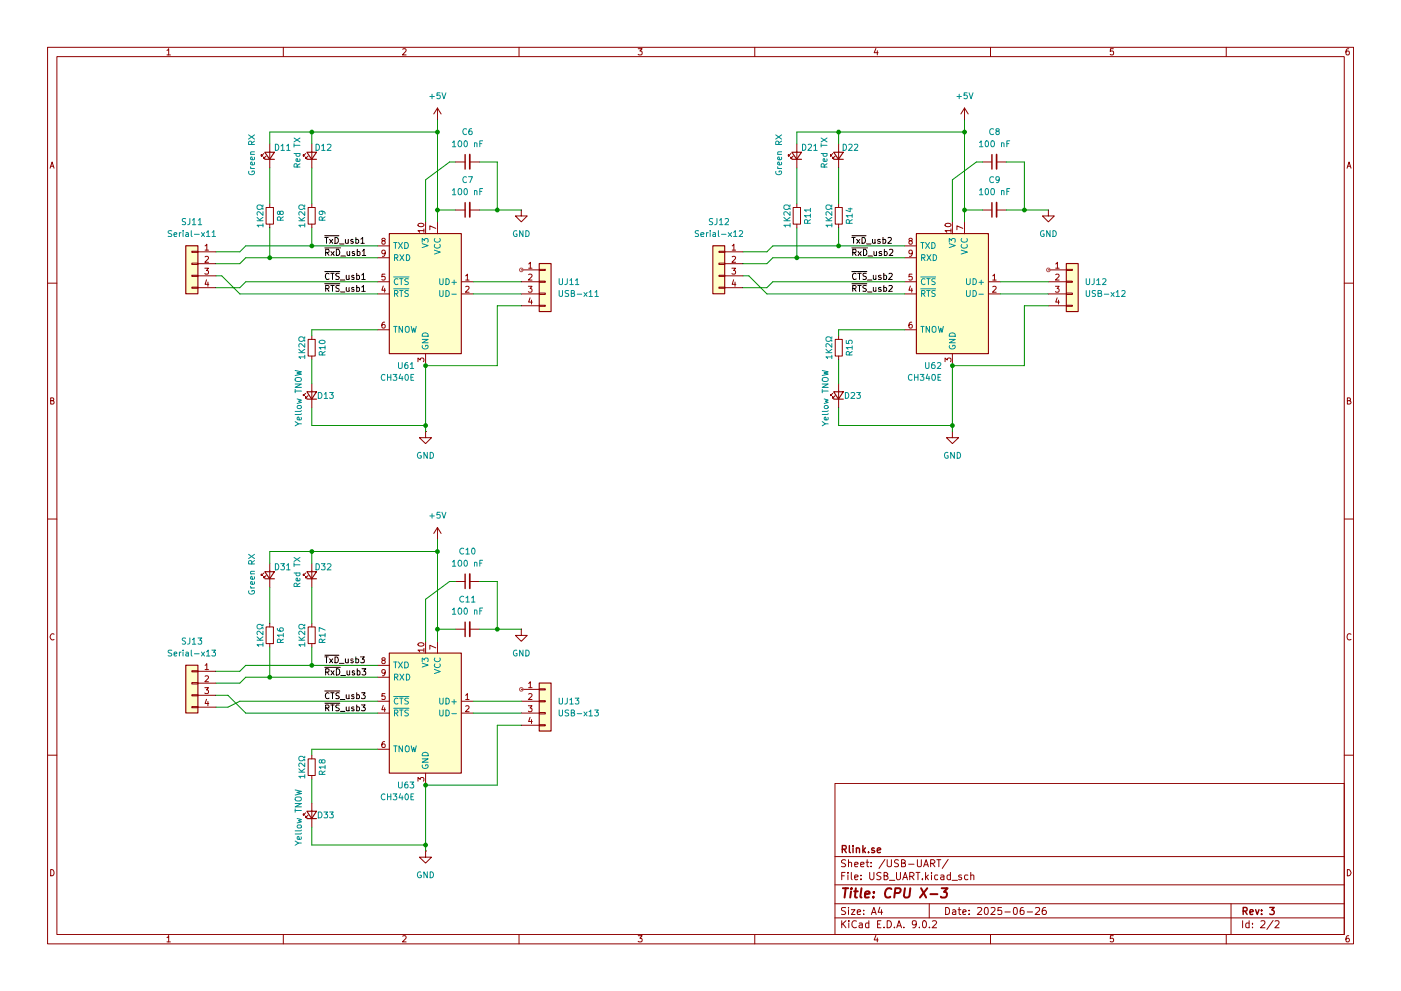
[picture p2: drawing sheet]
<svg xmlns="http://www.w3.org/2000/svg" width="420mm" height="297mm" viewBox="0 0 420 297" stroke-linecap="round" stroke-linejoin="round" font-family="sans-serif">
<g fill="none" stroke="#8f0000" stroke-width=".3">
<path d="M14.3 14.2h391.6v268.7h-391.6zM17.1 17h386v263.1h-386zM50.1 15.1l.5-.5v1.9M50.1 16.5h1M85 14.2v2.8M120.8 14.8l.7-.2 .3 .5-1.1 1.4h1.1M155.7 14.2v2.8M191.4 14.6h1.2l-.7 .7 .6 .2v.8l-.3 .2-.8-.2M226.4 14.2v2.8M262.7 14.5l-.5 1.3h1.2M263.1 15.2v1.3M297.1 14.2v2.8"/>
<path d="M333.9 14.6h-.9v.9l.8-.1 .1 .9-.3 .2-.6-.2M367.7 14.2v2.8M404.5 14.6l-.5 .1-.3 .3-.1 1.1 .4 .4 .6-.2-.1-.9-.5-.1-.4 .3M15 50.4l.6-1.8 .6 1.8M15.2 49.8h.8M404 50.4l.6-1.8 .6 1.8M404.2 49.8h.8M14.3 84.9h2.8M403.1 84.9h2.8M15.2 120.1l.8-.1v-.6l-.8-.1v1.8h.7l.3-.6-.4-.4M404.1 120.1l.7-.1 .1-.6-.8-.1v1.8h.6l.5-.6-.5-.4M14.3 155.6h2.8"/>
<path d="M403.1 155.6h2.8M16.2 190.1l-.3-.2a.96 .96 0 0 0-.9 .9 .96 .96 0 0 0 .7 1l.5-.2M405.2 190.1l-.2-.1a.85 .85 0 0 0-1 1 .85 .85 0 0 0 1.2 .6M14.3 226.4h2.8M250.4 234.8h152.7v45.3h-152.7zM403.1 226.4h2.8M250.4 256.8h152.7M253.6 257.9l-.8-.2-.5 .4 .1 .4a1.18 1.18 0 0 1 1.2 1 .93 .93 0 0 1-1.3 .2M254.5 258.6l.8-.1 .1 1.3M254.5 257.7v2.1M256.3 259.1l1-.1-.1-.5-.6-.1-.3 .3 .1 1h.8M258.1 259.1l1-.1-.1-.5-.6-.1-.3 .3 .1 1h.8"/>
<path d="M259.7 258.4h.9M260.1 257.7v1.8l.5 .3M261.2 259.6v.2M261.2 258.5v.2M265.4 257.6l-1.8 2.7M266.1 257.7v1.8a.73 .73 0 0 0 1.2 0v-1.8M269.5 257.9l-.9-.2-.3 .4 .1 .4a.99 .99 0 0 1 1 1.1l-1.1 .1M270.4 258.7l1-.2v-.6l-.3-.2h-.7v2.1h.7l.4-.2 .1-.5-.2-.3-.3-.1M272.5 259h1.6M275.1 257.7v1.8l.4 .3 .6-.1 .2-.2v-1.8M277 259.8l.7-2.1 .7 2.1M277.2 259.2h1.1"/>
<path d="M279.1 258.8l1-.1 .3-.6-.4-.4h-.9v2.1M279.6 258.8l.8 1M281 257.7h1.2M281.6 257.7v2.1M284.4 257.6l-1.8 2.7M15.2 260.6a.94 .94 0 0 1 1 1 .94 .94 0 0 1-1 .9zM250.4 275.1h152.7M250.4 270.9h152.7M250.4 265.2h152.7M252.4 276v2.1M252.4 262.5h.8M252.8 276.9l.9 1.2"/>
<path d="M253.4 261.5h-1v2.2M253.6 272.1l-1.2 .1v.6l1 .4 .2 .5-.4 .4-.9-.1M253.7 276l-1.3 1.2M254.3 261.5v.2M254.3 262.3v1.4M254.5 272v.2M254.5 272.7v1.4M254.6 276v.1h.1l-.1-.1v.1M254.6 276.6v1.5M255.3 272.7h1.1l-1.1 1.4h1.1M255.3 261.5v1.9l.3 .3M256.3 262.9l1-.1-.1-.5h-.6l-.3 .2 .1 1 .2 .2 .6-.2"/>
<path d="M256.8 276.1a1.02 1.02 0 0 0-1.4 .7 1.02 1.02 0 0 0 1 1.3l.4-.2M257.1 273.4l1-.2-.2-.5-.7 .1-.1 1.1 .3 .2 .6-.1M257.7 276.7h.8l.1 1.4M258.2 263.4l.2 .1-.2 .2v-.3v.3M258.2 262.3l.2 .1-.2 .1v-.2v.2M258.6 277.2h-.7l-.3 .4 .1 .4h.9M259 273.9v.2M259 272.8v.2M260.6 276.7a.67 .67 0 0 0-1.1 .4l.2 .9h.9M260.6 276v2.1M260.8 261.5v1.8l.4 .4h.5l.4-.4v-1.8M261.3 274.1l.8-2.1 .7 2.1"/>
<path d="M261.6 273.5h1M263.2 277h.7M263.9 271.9l-.5 1.5h1.3M264.2 276h-1v2.1h1M264.2 261.7l-.8-.2-.5 .4 .3 .5 .9 .4v.6l-.3 .3-.9-.2M264.4 272.7v1.4M265.1 277.9v.2l-.1-.1 .1-.1v.2M265.1 262.5l.9-.1 .2-.5-.4-.4h-.7v2.2h.8l.3-.3 .1-.5-.5-.4M266.1 276a1.08 1.08 0 0 1 1.2 1 1.08 1.08 0 0 1-1.2 1.1zM266.7 263.9h1.7M268.3 277.9v.2l-.2-.1 .2-.1v.2M268.9 261.5v1.8l.3 .4h.4l.4-.4v-1.8"/>
<path d="M268.9 278.1l.7-2.1 .8 2.1M269.1 277.5h1M270.7 263.7l.8-2.2 .7 2.2M271 263h1M271.1 277.9v.2M272.8 262.7h.9l.3-.3v-.7l-.3-.2h-.9v2.2M273.3 262.7l.8 1M274.7 261.5h1.2M274.8 276.9l-.4 .3h-.6l-.2-.3 .1-.8 .7-.1a1.35 1.35 0 0 1-.2 2.1h-.4M275.3 261.5v2.2M275.7 277.9v.2M276.6 263.4v.3l-.1-.2 .1-.1v.3"/>
<path d="M276.9 276.1l.3-.1a1.14 1.14 0 0 1 .7 1 1.14 1.14 0 0 1-.7 1.1 1.5 1.5 0 0 1-.3-2zM277.6 261.5v2.2M277.8 262.8l.6 .9M278.4 262.3l-.8 .7M278.7 270.9v4.2M278.8 277.9v.2l-.2-.1 .2-.1v.2M279.4 261.5v.2M279.4 262.3v1.4M279.6 276.1l.9-.1 .4 .6-1.4 1.5h1.4M281.2 262.3h-.6l-.3 .4v.6l.3 .4 .6-.2M282.2 262.3h.8l.1 1.4M283.1 262.8l-.9 .1-.1 .3 .3 .5 .7-.2"/>
<path d="M283.6 272a1.07 1.07 0 0 1 1.2 1 1.07 1.07 0 0 1-1.2 1.1zM285 262.3h-.6l-.4 .4v.6l.4 .4 .6-.2M285 261.5v2.2M285.5 263.9h1.6M285.7 272.8l.6-.1 .3 .3v1.1M286.6 273.2l-1 .4 .3 .5 .7-.1M287.3 272.7h.9M287.7 272v1.9l.5 .2M288.3 262.3h-.5l-.3 .2 .2 .3 .6 .2v.5l-.1 .2-.7-.2M288.8 273.4l1-.2-.4-.5-.6 .1v1.1l.2 .2 .6-.1M290.3 262.3h-.7l-.3 .4v.6l.3 .4 .7-.2M290.6 273.9l.2 .1-.2 .1v-.2v.2"/>
<path d="M290.6 272.8l.2 .1-.2 .1v-.2v.2M291.1 262.4l.9-.1 .1 1.4M291.1 261.5v2.2M293.2 272.2l.8-.2 .4 .6-1.3 1.5h1.3M295.4 272.2l.3-.2a1.19 1.19 0 0 1 .4 2l-.4 .1a1.48 1.48 0 0 1-.3-1.9zM297.2 272.2l1-.1 .2 .5-.1 .3-1.2 1.2h1.3M300.4 272h-1.1v1l1-.1 .1 1-.4 .2-.7-.2M301.4 273.3h1.6M304.1 272.2l.5-.2a1.33 1.33 0 0 1 0 2.1 1.19 1.19 0 0 1-.5-1.9zM306.9 272h-.4a1.43 1.43 0 0 0-.2 2.1l.7-.2 .1-.7a.72 .72 0 0 0-1-.3l-.2 .3M308.1 273.3h1.6M310.5 272.2l.9-.2 .3 .2 .1 .4-.1 .3-1.3 1.2h1.4"/>
<path d="M313.6 272l-.6 .1a1.52 1.52 0 0 0-.4 1.8l1 .1 .2-.8a.73 .73 0 0 0-1.3 0M369.2 270.9v9.2M372.7 276v2.1M374.6 276.7a.67 .67 0 0 0-1 .4l.2 .9h.8M374.6 276v2.1M375.6 277.9v.2M375.6 276.7v.3M378.2 276.1h1l.1 .5v.3l-1.3 1.2h1.3M381.8 275.9l-1.9 2.7M382.4 276.1h1l.2 .5-.1 .3-1.2 1.2h1.3M404.1 260.6l.6 .1a1.05 1.05 0 0 1 0 1.7l-.6 .1zM50.1 281.1l.5-.6v1.8"/>
<path d="M50.1 282.3h1M85 280.1v2.8M120.8 280.6l.7-.1 .3 .6-1.1 1.2h1.1M155.7 280.1v2.8M191.4 280.5h1.2l-.7 .7 .6 .2v.8l-.3 .1-.8-.1M226.4 280.1v2.8M262.7 280.4l-.5 1.3h1.2M263.1 281.1v1.2M297.1 280.1v2.8M333.9 280.5h-.9v.9l.8-.1 .1 .9-.3 .1-.6-.1M367.7 280.1v2.8M404.5 280.5h-.3a1.23 1.23 0 0 0-.2 1.8l.6-.1 .1-.6-.4-.4h-.3l-.4 .4"/>
</g>
<g fill="none" stroke="#8f0000" stroke-width=".42">
<path d="M252.6 254.6l1-.1 .1-.9-1.1-.2v2.2M253.1 254.6l.7 1M254.7 253.4v1.9l.4 .3M255.8 253.4v.2M255.8 254.1v1.5M256.8 254.4l.4-.3 .5 .2 .1 1.3M256.8 254.1v1.5M258.8 253.4v2.2M259 254.8l.5 .8M259.5 254.1l-.7 .9M260.5 255.4v.2M262.2 254.3l-.5-.2-.3 .5 .1 .2 .7 .2 .1 .3-.3 .3-.6-.1"/>
<path d="M263.1 254.9l1-.3-.3-.5-.6 .2-.1 1 .3 .3 .6-.1M372.8 273.1l1-.1 .1-.8-1.1-.2v2.1M373.3 273.1l.7 1M374.9 273.4l1-.2-.2-.4-.6-.1-.2 .3v1h.8M376.6 272.7l.5 1.4 .5-1.4M378.3 273.9l.2 .1-.2 .1v-.2v.2M378.3 272.8l.2 .1-.2 .1v-.2v.2M380.8 272h1.3l-.7 .8h.3l.4 .4-.1 .7-.3 .2-.9-.2"/>
</g>
<g fill="none" stroke="#8f0000" stroke-width=".59">
<path d="M252.8 266.2h1.6M253.6 266.2l-.3 2.8M255.2 267.2l-.2 1.8M255.4 266.2l-.1 .3M256.2 267.2h1.1M256.7 266.2l-.3 2.5 .1 .2 .5 .1M258.4 266.2l-.4 2.5 .4 .3M259.5 268.1l1.3-.3-.1-.5-.7-.1-.5 .4v1.3h1.1M261.9 268.8l.1 .1h-.3l.2-.1v.2M262.1 267.3v.3l-.2-.2 .2-.1v.3M267.3 266.5a1.25 1.25 0 0 0-1.4 0 1.25 1.25 0 0 0-.5 1.3 .95 .95 0 0 0 .4 1.1 .95 .95 0 0 0 1.2-.1M268.4 267.7l1.3-.1 .3-.4v-.7l-.4-.3h-1.1l-.3 2.8"/>
<path d="M271.4 266.2l-.3 2.3 .1 .3a.96 .96 0 0 0 1.6-.3l.2-2.3M276.2 266.2l1.5 2.8M278.1 266.2l-2.2 2.8M279 268h2.1M282.4 266.2h1.8l-1.1 1.1 .7 .1 .2 .4-.2 1-.5 .2h-.8l-.3-.2"/>
</g>
<g fill="#ffffc9">
<path d="M319.8 79h3.6v14.4h-3.6z"/>
<path d="M116.8 70.1h21.6v35.9h-21.6z"/>
<path d="M55.8 73.7h3.6v14.4h-3.6z"/>
<path d="M55.8 199.4h3.6v14.3h-3.6z"/>
<path d="M161.8 79h3.5v14.4h-3.5z"/>
<path d="M213.8 73.7h3.6v14.4h-3.6z"/>
<path d="M116.8 195.8h21.6v36h-21.6z"/>
<path d="M161.8 204.8h3.5v14.4h-3.5z"/>
<path d="M274.9 70.1h21.6v35.9h-21.6z"/>
</g>
<path d="M139.5 46.4v4.3M297.5 46.4v4.3M139.5 60.7v4.4M297.5 60.7v4.4M139.5 172.1v4.3M139.5 186.5v4.3" fill="none" stroke="#8f0000" stroke-width=".42"/>
<path d="M140.9 46.3v4.3M298.9 46.3v4.3M140.9 60.7v4.3M298.9 60.7v4.3M140.9 172v4.4M140.9 186.4v4.4" fill="none" stroke="#8f0000" stroke-width=".51"/>
<g fill="none" stroke="#8f0000" stroke-width=".3">
<path d="M131.2 35.9h.1M131.2 32.4v3.5M131.2 32.4l-1.1 1.8M131.2 32.4l1.1 1.8M289.3 35.9h.1M289.3 32.4l-1.1 1.8M289.3 32.4l1.1 1.8M289.3 32.4v3.5M79.1 46l-.7 .8v-.4v.4h.4M79.8 46.8l-.7 .7v-.4v.4h.4M80.9 43.1v7.2M91.7 46l-.7 .8v-.4v.4h.3"/>
<path d="M92.4 46.8l-.7 .7v-.4v.4h.4M93.5 43.1v7.2M136.6 48.6h2.9M140.9 48.6h2.9M237.2 46l-.8 .8v-.4v.4h.4M237.9 46.8l-.7 .7v-.4v.4h.3M239 43.1v7.2M249.7 46l-.7 .8v-.4v.4h.4M250.5 46.8l-.8 .7v-.4v.4h.4M251.5 43.1v7.2M294.7 48.6h2.8M298.9 48.6h2.9"/>
<path d="M57.5 75.3h1.9v.3h-1.9zM57.5 78.9h1.9v.4h-1.9zM59.4 75.5h5.3M59.4 79h5.3M61.5 73.7l.5-.5v1.8M61.5 77l.7-.2 .3 .5-1.1 1.3h1.1M61.5 75h1M79.8 62.2h2.2v5h-2.2zM80.9 61.1v1.1M80.9 67.2v1.1M92.4 62.2h2.1v5h-2.1zM93.5 61.1v1.1"/>
<path d="M93.5 67.2v1.1M113.2 73.7h3.6M113.2 77.3h3.6M114.9 72.2l-.4-.4 .1-.2 .8-.1v.5l-.9 .5 .1 .5 .3 .2h.3l.3-.3v-.4l-.3-.3M115.5 75.7l-.3 .4-.5-.1-.2-.3 .1-.6 .6-.1a1.23 1.23 0 0 1-.2 1.8h-.3M125.4 67.2a1.05 1.05 0 0 1 1.7 .3 1.01 1.01 0 0 1-1.8-.1zM127.1 69.1h-1.8l.6 .5M127.1 68.6v1M127.6 66.5v3.6M130.7 68.5l-1.8-.8v1.2M131.2 66.5v3.6M136.6 62.9h2.9"/>
<path d="M140.9 62.9h2.9M156.3 62.9v1.8h1.8l-1.8 1.8-1.7-1.8h1.7M156.3 62.9h.1M158.5 79.1l.5-.5v1.8M215.6 75.3h1.8v.3h-1.8zM215.6 78.9h1.8v.4h-1.8zM217.4 75.5h5.4M217.4 79h5.4M219.6 73.7l.5-.5v1.8M219.6 77l.7-.2 .3 .5-1.1 1.3h1.1M219.6 75h1M237.9 62.2h2.2v5h-2.2z"/>
<path d="M239 61.1v1.1M239 67.2v1.1M250.5 62.2h2.1v5h-2.1zM251.5 61.1v1.1M251.5 67.2v1.1M271.3 73.7h3.6M271.3 77.3h3.6M272.9 72.2l-.3-.4 .1-.2 .7-.1 .1 .5-.9 .5v.4l.3 .3 .5-.1 .2-.2v-.4l-.3-.3M273.6 75.7l-.3 .4h-.4l-.3-.4 .1-.6 .6-.1a1.23 1.23 0 0 1-.2 1.8h-.3M283.5 67.2a1.05 1.05 0 0 1 1.7 .3 1.01 1.01 0 0 1-1.8-.1zM285.2 69.1h-1.8l.5 .5M285.2 68.6v1"/>
<path d="M285.6 66.5v3.6M288.8 68.5l-1.8-.8v1.2M289.3 66.5v3.6M294.7 62.9h2.8M298.9 62.9h2.9M314.4 62.9v1.8h1.8l-1.8 1.8-1.8-1.8h1.8M314.4 62.9h.1M316.6 79.1l.5-.5v1.8M57.5 82.5h1.9v.3h-1.9zM57.5 86.1h1.9v.3h-1.9zM59.4 82.7h5.3M59.4 86.2h5.3"/>
<path d="M61.4 80.4h1.1l-.6 .7 .5 .1v.8l-.2 .2-.8-.2M61.9 83.9l-.4 1.3h1.1M62.4 84.5v1.3M113.2 84.5h3.6M113.2 88.1h3.6M113.2 98.8h3.6M114.9 85.7l-.4 1.3h1.1M115.4 96.6h-.5l-.3 .4-.1 1 .4 .3 .5-.1v-.9l-.5-.1-.4 .4M115.4 86.4v1.2M115.4 82.2h-.8l-.1 .8 .9-.1v.9l-.2 .1-.7-.1M138.4 84.5h3.5M138.4 88.1h3.5"/>
<path d="M139.7 82.7l.5-.5v1.7M139.7 86l.6-.2 .4 .5-1.1 1.3h1.1M139.7 83.9h1M156.3 80.9h5.5M156.3 84.5h5.5M156.3 88.1h5.5M156.3 91.7h5.5M158.5 85.8h1.1l-.6 .7 .5 .2v.7l-.3 .2-.7-.2M158.5 82.3l.7-.1 .4 .5-1.1 1.2h1.1M158.5 80.4h1.1M159 89.3l-.5 1.3h1.1M159.4 90v1.1"/>
<path d="M161.8 80.7h1.7v.4h-1.7zM161.8 84.3h1.7v.3h-1.7zM161.8 87.8h1.7v.5h-1.7zM161.8 91.5h1.7v.3h-1.7zM215.6 82.5h1.8v.3h-1.8zM215.6 86.1h1.8v.3h-1.8zM217.4 82.7h5.4M217.4 86.2h5.4M219.5 80.4h1.1l-.6 .7 .5 .1v.8l-.2 .2-.8-.2M220 83.9l-.4 1.3h1.1M220.4 84.5v1.3M271.3 84.5h3.6"/>
<path d="M271.3 88.1h3.6M271.3 98.8h3.6M273 85.7l-.4 1.3h1.1M273.4 96.6h-.5l-.2 .4-.1 1 .3 .3 .6-.1-.1-.9-.5-.1-.3 .4M273.4 86.4v1.2M273.5 82.2h-.8l-.1 .8 .8-.1 .1 .9-.2 .1-.7-.1M296.5 84.5h3.5M296.5 88.1h3.5M297.7 82.7l.5-.5v1.7M297.7 86l.7-.2 .3 .5-1.1 1.3h1.1M297.7 83.9h1M314.4 80.9h5.4"/>
<path d="M314.4 84.5h5.4M314.4 88.1h5.4M314.4 91.7h5.4M316.5 85.8h1.1l-.6 .7 .5 .2v.7l-.2 .2-.8-.2M316.6 82.3l.7-.1 .3 .5-1.1 1.2h1.1M316.6 80.4h1M317 89.3l-.4 1.3h1.1M317.5 90v1.1M319.8 80.7h1.8v.4h-1.8zM319.8 84.3h1.8v.3h-1.8zM319.8 87.8h1.8v.5h-1.8zM319.8 91.5h1.8v.3h-1.8z"/>
<path d="M91.7 117.9l-.7 .7v-.4v.4h.3M92.4 101.7h2.1v5h-2.1zM92.4 118.6l-.7 .7v-.4v.4h.4M93.5 100.6v1.1M93.5 106.7v1.1M93.5 115v7.2M125.3 108.4v-1.1l.7 .6 .2-.5h.8l.1 .3-.1 .7M127.6 106v3.6M249.7 117.9l-.7 .7v-.4v.4h.4M250.5 101.7h2.1v5h-2.1zM250.5 118.6l-.8 .7v-.4v.4h.4M251.5 100.6v1.1"/>
<path d="M251.5 106.7v1.1M251.5 115v7.2M283.4 108.4v-1.1l.7 .6 .2-.5h.7l.2 .3-.2 .7M285.6 106v3.6M127.6 129.3v1.9h1.8l-1.8 1.8-1.8-1.8h1.8M127.6 129.3h.1M285.6 129.3v1.9h1.9l-1.9 1.8-1.8-1.8h1.8M285.6 129.3h.1M131.2 158.1v3.6M131.2 158.1l-1.1 1.8M131.2 158.1l1.1 1.8M79.1 171.7l-.7 .8v-.4v.4h.4"/>
<path d="M79.8 172.5l-.7 .7v-.4v.4h.4M80.9 168.9v7.2M91.7 171.7l-.7 .8v-.4v.4h.3M92.4 172.5l-.7 .7v-.4v.4h.4M93.5 168.9v7.2M131.2 161.7h.1M136.6 174.3h2.9M140.9 174.3h2.9M61.5 199.4l.5-.5v1.8M79.8 187.9h2.2v5h-2.2zM80.9 186.8v1.1M80.9 192.9v1.1"/>
<path d="M92.4 187.9h2.1v5h-2.1zM93.5 186.8v1.1M93.5 192.9v1.1M113.2 199.4h3.6M114.9 197.9l-.4-.3 .1-.3 .8-.1v.5l-.9 .5v.4l.4 .3h.3l.3-.3v-.4l-.3-.3M125.4 192.9a1.05 1.05 0 0 1 1.7 .4 1.01 1.01 0 0 1-1.8-.2zM127.1 194.9h-1.8l.6 .5M127.1 194.4v1M127.6 192.2v3.6M130.7 194.2l-1.8-.8v1.2M131.2 192.2v3.6M136.6 188.6h2.9"/>
<path d="M140.9 188.6h2.9M156.3 188.6v1.9h1.8l-1.8 1.7-1.7-1.7h1.7M156.3 188.6h.1M57.5 201h1.9v.4h-1.9zM57.5 204.6h1.9v.4h-1.9zM57.5 208.2h1.9v.4h-1.9zM57.5 211.8h1.9v.3h-1.9zM59.4 201.2h5.3M59.4 204.8h5.3M59.4 208.4h5.3M59.4 212h5.3M61.4 206.1h1.1l-.6 .7 .5 .2v.7l-.2 .2-.8-.2"/>
<path d="M61.5 202.7l.7-.1 .3 .5-1.1 1.2h1.1M61.5 200.7h1M61.9 209.6l-.4 1.3h1.1M62.4 210.3v1.2M113.2 210.2h3.6M113.2 213.7h3.6M113.2 203h3.6M114.9 211.5l-.4 1.2h1.1M115.4 212.1v1.2M115.4 207.9h-.8l-.1 .8h.9v.8l-.2 .2-.7-.2M115.5 201.5l-.3 .3h-.3l-.4-.3v-.5l.4-.3 .5 .1 .1 .2a1.4 1.4 0 0 1-.5 1.6h-.3M138.4 210.2h3.5"/>
<path d="M138.4 213.7h3.5M139.7 208.4l.5-.5v1.8M139.7 211.7l.6-.2 .4 .5-1.1 1.3h1.1M139.7 209.7h1M156.3 210.2h5.5M156.3 213.7h5.5M156.3 206.6h5.5M156.3 217.4h5.5M158.5 211.5h1.1l-.6 .7 .5 .2v.7l-.3 .2-.7-.2M158.5 204.9l.5-.6v1.8M158.5 208.1l.7-.2 .4 .5-1.1 1.3h1.1M158.5 206.1h1.1"/>
<path d="M159 215l-.5 1.3h1.1M159.4 215.7v1.2M161.8 206.5h1.7v.3h-1.7zM161.8 210h1.7v.4h-1.7zM161.8 213.6h1.7v.4h-1.7zM161.8 217.2h1.7v.4h-1.7zM92.4 227.5h2.1v5h-2.1zM93.5 226.4v1.1M93.5 232.5v1.1M113.2 224.6h3.6M115.4 222.3l-.5 .1-.3 .3-.1 1 .4 .4 .5-.2v-.8l-.5-.1-.4 .3M125.3 234.1v-1.1l.7 .6 .2-.5h.8l.1 .3-.1 .7"/>
<path d="M127.6 231.8v3.5M91.7 243.6l-.7 .7v-.3v.3h.3M92.4 244.3l-.7 .8v-.5v.5h.4M93.5 240.7v7.2M127.6 255.1v1.8h1.8l-1.8 1.8-1.8-1.8h1.8M127.6 255.1h.1"/>
</g>
<g fill="none" stroke="#8f0000" stroke-width=".34">
<path d="M79.4 45.6h2.9l-1.4 2.2zM79.4 47.8h2.9M92 45.6h2.9l-1.4 2.2zM92 47.8h2.9M237.5 45.6h2.9l-1.5 2.2zM237.5 47.8h2.9M250 45.6h2.9l-1.4 2.2zM250 47.8h2.9M55.7 73.7h3.7v14.4h-3.7zM116.8 70h21.5v36h-21.5zM161.7 79h3.6v14.4h-3.6zM213.8 73.7h3.5v14.4h-3.5z"/>
<path d="M274.8 70h21.6v36h-21.6zM319.8 79h3.5v14.4h-3.5zM92 117.4h2.9l-1.4 2.2zM92 119.6h2.9M250 117.4h2.9l-1.4 2.2zM250 119.6h2.9M79.4 171.4h2.9l-1.4 2.1zM79.4 173.5h2.9M92 171.4h2.9l-1.4 2.1zM92 173.5h2.9M55.7 199.4h3.7v14.3h-3.7zM116.8 195.7h21.5v36h-21.5z"/>
<path d="M161.7 204.7h3.6v14.4h-3.6zM92 243.2h2.9l-1.4 2.2zM92 245.4h2.9"/>
</g>
<g fill="none" stroke="#000" stroke-width=".3">
<path d="M97.4 74.3h4.7M97.4 71.2h1M97.4 70.7h4.2M97.7 75.7l.8-.1 .1-.7-.9-.2v1.9M97.9 71.2v1.7M98.1 75.7l.6 .9M98.8 71.8l1 1.1M99.3 75.4l.9 1.2M99.8 71.8l-1 1.1M100.2 75.4l-.9 1.2M100.5 71.2a.9 .9 0 0 1 1 .9 .9 .9 0 0 1-1 .8zM100.9 74.7a.94 .94 0 0 1 1 .9 .94 .94 0 0 1-1 1z"/>
<path d="M101.8 73.1h1.4M102.2 76.8h1.4M103.6 71.8l.1 1.1 .7-.1M104.1 75.4l.1 1.1 .7-.1M104.4 71.8v1.1M104.9 75.4v1.2M105.9 71.8h-.4l-.3 .2 .1 .3 .6 .1v.5h-.7M106.3 75.5l-.4-.1-.3 .2 .1 .3 .6 .2v.4h-.7M106.7 71.8h.5l.4 .3-.2 .8h-.7M106.7 71.2v1.7M107.1 75.5l.6-.1 .3 .3-.2 .8h-.7M107.1 74.7v1.9"/>
<path d="M108.2 71.7l.6-.5v1.7M108.2 72.9h1.1M108.7 75.3l.5-.6v1.9M108.7 76.6h1M255.5 74.3h4.6M255.5 71.2h1M255.5 70.7h4.2M255.7 75.7l1-.1-.1-.8-.9-.1v1.9M256 71.2v1.7M256.2 75.7l.6 .9M256.9 71.8l1 1.1M257.3 75.4l1 1.2"/>
<path d="M257.9 71.8l-1 1.1M258.3 75.4l-1 1.2M258.5 71.2a.9 .9 0 0 1 1.1 .9 .9 .9 0 0 1-1.1 .8zM259 74.7a.94 .94 0 0 1 1 .9 .94 .94 0 0 1-1 1zM259.9 73.1h1.3M260.3 76.8h1.4M261.7 71.8v1.1l.7-.1M262.1 75.4l.1 1.1 .6-.1M262.4 71.8v1.1M262.8 75.4v1.2M263.9 71.8h-.5l-.2 .2 .1 .3 .6 .1v.5h-.7M264.4 75.5l-.5-.1-.3 .2 .8 .5v.4h-.8"/>
<path d="M264.8 71.8h.5l.3 .3-.1 .8h-.7M264.8 71.2v1.7M265.2 75.5l.5-.1 .4 .3-.2 .8h-.7M265.2 74.7v1.9M266.3 71.3l.7-.1 .3 .5-1.1 1.2h1.1M266.7 74.9l.7-.2 .4 .6-1.1 1.3h1.1M97.4 81.4h4.5M97.4 85h4.5M97.7 86.5l.8-.1 .1-.7-.9-.1v1.7M98.1 86.5l.6 .8M98.7 82.1a.88 .88 0 0 0-1.2 .6 .88 .88 0 0 0 .8 1.1l.4-.2M99.2 81.9h1"/>
<path d="M99.2 85.6h1M99.7 81.9v1.9M99.7 85.6v1.7M101.7 82l-.7-.1-.3 .4 .2 .4 .7 .3v.6l-.9 .1M101.7 85.6h-.7l-.3 .3 .2 .4 .7 .4v.5h-.9M102.1 83.9h1.3M102.1 87.5h1.3M103.8 82.5l.1 1.2 .8-.1M103.8 86.1l.1 1.1h.8M104.7 82.5v1.3M104.7 86.1v1.2M106.1 82.6l-.4-.1-.2 .3v.2l.6 .2v.5h-.6"/>
<path d="M106.1 86.2l-.4-.1-.2 .3v.3l.6 .1v.4h-.6M107 82.6l.5-.1 .3 .3-.1 .8-.7 .1M107 86.2l.5-.1 .3 .4-.1 .7h-.7M107 81.9v1.9M107 85.6v1.7M108.5 82.4l.5-.5v1.9M108.5 86.1l.5-.5v1.7M108.5 83.8h1M108.5 87.3h1M255.5 81.4h4.5M255.5 85h4.5M255.7 86.5l.9-.1 .1-.7-1-.1v1.7"/>
<path d="M256.2 86.5l.6 .8M256.8 82.1a.88 .88 0 0 0-1.2 .6 .88 .88 0 0 0 .8 1.1l.4-.2M257.3 81.9h1M257.3 85.6h1M257.8 81.9v1.9M257.8 85.6v1.7M259.8 85.6l-.9 .1v.5l.7 .4 .2 .4-.3 .3-.7-.1M259.8 82l-.7-.1-.3 .4 .2 .4 .7 .3v.6l-.9 .1M260.1 83.9h1.4M260.1 87.5h1.4M261.9 86.1l.1 1.1h.7M261.9 82.5l.1 1.2 .7-.1"/>
<path d="M262.7 82.5v1.3M262.7 86.1v1.2M264.2 86.2l-.4-.1-.4 .3 .1 .3 .7 .1v.4h-.8M264.2 82.6l-.4-.1-.4 .3 .1 .2 .7 .2v.5h-.8M265 86.2l.6-.1 .3 .4-.2 .7h-.7M265 82.6l.6-.1 .3 .3-.2 .9h-.7M265 81.9v1.9M265 85.6v1.7M266.6 85.7l.7-.1 .3 .5-1.1 1.2h1.1M266.6 82.1l.7-.2 .3 .5-1.1 1.4h1.1M97.4 196.9h1M97.4 196.4h4.2"/>
<path d="M97.9 196.9v1.8M98.8 197.5l1 1.2M99.8 197.5l-1 1.2M100.5 196.9a.9 .9 0 0 1 1 .9 .9 .9 0 0 1-1 .9zM101.8 198.8h1.4M103.6 197.5l.1 1.1 .7-.1M104.4 197.5v1.2M105.9 197.6l-.4-.1-.3 .2 .1 .3 .6 .2v.4h-.7M106.7 197.6l.5-.1 .4 .3-.2 .8h-.7M106.7 196.9v1.8M108.2 196.9h1.1l-.6 .7 .5 .1v.8l-.3 .2-.7-.2M97.4 207.1h4.5"/>
<path d="M97.4 200h4.7M97.4 210.8h4.5M97.7 201.5l.8-.1 .1-.8-.9-.2v1.9M97.7 212.2l.8-.1 .1-.6-.9-.2v1.8M98.1 201.5l.6 .8M98.1 212.2l.6 .9M98.7 207.8a.79 .79 0 0 0-1.1 .7 .79 .79 0 0 0 1.1 .8M99.2 207.6h1M99.2 211.3h1M99.3 201l.9 1.3M99.7 207.6v1.8M99.7 211.3v1.8"/>
<path d="M100.2 201l-.9 1.3M100.9 200.4a.94 .94 0 0 1 1 1 .94 .94 0 0 1-1 .9zM101.7 207.7l-.7-.1-.3 .4 .2 .4 .7 .3v.6h-.9M101.7 211.4l-.7-.1-.3 .3 .2 .4 .7 .4v.5l-.9 .1M102.1 209.7h1.3M102.1 213.2h1.3M102.2 202.5h1.4M103.8 208.2l.1 1.1h.8M103.8 211.9l.1 1.1 .8-.1M104.1 201l.1 1.2 .7-.1M104.7 208.2v1.2M104.7 211.9v1.2"/>
<path d="M104.9 201v1.3M106.1 208.3l-.4-.1-.2 .3v.2l.6 .2v.4h-.6M106.1 212l-.4-.1-.2 .2v.3l.6 .2v.4h-.6M106.3 201.2l-.4-.2-.3 .4 .1 .2 .6 .2v.4h-.7M107 208.3l.5-.1 .3 .4-.1 .7h-.7M107 212l.5-.1 .3 .3-.1 .8h-.7M107 207.6v1.8M107 211.3v1.8M107.1 201.2l.6-.2 .3 .5-.2 .7h-.7M107.1 200.4v1.9M108.4 207.6h1.1l-.6 .7 .5 .2v.8l-.2 .1-.8-.1M108.4 211.3h1.1l-.6 .7 .5 .1v.8l-.2 .2-.8-.2"/>
<path d="M108.6 200.4h1.1l-.6 .8 .5 .2v.7l-.3 .2-.7-.2"/>
</g>
<g fill="none" stroke="#008f8f" stroke-width=".3">
<path d="M118.1 72.7h1M118.3 77.3l.9-.1 .1-.7-1-.2v1.8M118.6 72.7v1.8M118.7 77.3l.6 .8M119.5 72.7l1.2 1.8M119.9 76.3l1.2 1.8M120.7 72.7l-1.2 1.8M121.1 76.3l-1.2 1.8M121.4 72.7a.91 .91 0 0 1 1.1 .9 .91 .91 0 0 1-1.1 .9zM121.9 76.3a.9 .9 0 0 1 1 .9 .9 .9 0 0 1-1 .9zM126.6 73l1.8 .6-1.8 .6M126.6 72.6v-1.1l.7 .6 .2-.5h.7l.2 .2-.2 .8"/>
<path d="M130.3 75l1.7 .6-1.7 .6M130.4 73.3a.79 .79 0 0 0 .7 1.1 .79 .79 0 0 0 .8-1.1M130.4 71.5a.79 .79 0 0 0 .7 1.1 .79 .79 0 0 0 .8-1.1M276.1 72.7h1.1M276.4 77.3l.8-.1 .1-.7-.9-.2v1.8M276.6 72.7v1.8M276.8 77.3l.6 .8M277.6 72.7l1.2 1.8M278 76.3l1.2 1.8M278.8 72.7l-1.2 1.8M279.2 76.3l-1.2 1.8M279.4 72.7a.9 .9 0 0 1 1.1 .9 .9 .9 0 0 1-1.1 .9z"/>
<path d="M279.9 76.3a.9 .9 0 0 1 1 .9 .9 .9 0 0 1-1 .9zM284.7 73l1.8 .6-1.8 .6M284.7 72.6v-1.1l.7 .6 .1-.5h.8l.2 .2-.2 .8M288.2 75l1.9 .6-1.9 .6M288.4 73.3a.71 .71 0 0 0 0 .9 .71 .71 0 0 0 .9 .2l.7-.4-.1-.7M288.4 71.5a.71 .71 0 0 0 0 .9 .71 .71 0 0 0 .9 .2l.7-.3-.1-.8M118.1 83h4.5M118.1 86.6h4.5M118.1 97.8h1M118.3 88l.9-.1 .1-.7-1-.1v1.8M118.6 97.8v1.8M118.7 88l.6 .9"/>
<path d="M119.3 83.7a.79 .79 0 0 0-1.1 .7 .79 .79 0 0 0 1.1 .7M119.8 83.5h1.1M119.8 87.1h1.1M120.4 83.5v1.8M120.4 87.1v1.8M120.7 97.8v1.8l-1-1.8v1.8M121.6 98.1l.4-.3a.6 .6 0 0 1 .7 .6v.6a.59 .59 0 0 1-.6 .6 .59 .59 0 0 1-.6-.6zM122.5 83.6a.79 .79 0 0 0-1.1 .3l.2 .4 .9 .5-.4 .5-.7-.1M122.5 87.2a.79 .79 0 0 0-1.1 .2l.2 .4 .9 .5-.4 .6-.7-.1M123.3 97.8l.4 1.8 .4-1.3 .3 1.3 .4-1.8M131.9 83.5v1.5l.3 .3h.3l.4-.3v-1.5M131.9 87.1v1.4l.3 .4h.3l.4-.4v-1.4"/>
<path d="M133.7 83.5a.9 .9 0 0 1 1.1 .9 .9 .9 0 0 1-1.1 .9zM133.7 87.1a.9 .9 0 0 1 1.1 .9 .9 .9 0 0 1-1.1 .9zM135.5 84.6h1.4M135.5 88.2h1.4M136.2 83.9v1.4M276.1 83h4.5M276.1 86.6h4.5M276.1 97.8h1.1M276.4 88l.8-.1 .1-.7-.9-.1v1.8M276.6 97.8v1.8M276.8 88l.6 .9M277.4 83.7a.79 .79 0 0 0-1.1 .7 .79 .79 0 0 0 1.1 .7"/>
<path d="M277.9 83.5h1M277.9 87.1h1M278.4 83.5v1.8M278.4 87.1v1.8M278.8 97.8v1.8l-1.1-1.8v1.8M279.6 98.1l.4-.3a.6 .6 0 0 1 .7 .6v.6a.59 .59 0 0 1-.6 .6 .59 .59 0 0 1-.6-.6zM280.5 83.6l-1 .1v.5l.8 .3 .2 .5-.4 .3-.7-.1M280.5 87.2h-1v.6l.8 .3 .2 .4-.4 .4-.7-.1M281.4 97.8l.4 1.8 .4-1.3 .3 1.3 .4-1.8M289.9 83.5v1.5l.3 .3 .8-.3v-1.5M289.9 87.1v1.4l.3 .4 .8-.4v-1.4M291.8 83.5a.9 .9 0 0 1 1 .9 .9 .9 0 0 1-1 .9z"/>
<path d="M291.8 87.1a.9 .9 0 0 1 1 .9 .9 .9 0 0 1-1 .9zM293.6 84.6h1.3M293.6 88.2h1.3M294.3 83.9v1.4M126.6 101.7h1.8l-1.8 1h1.8M126.7 103.6a.81 .81 0 0 0 .8 1 .81 .81 0 0 0 .7-1.1h-.6v.3M126.7 100.1a.95 .95 0 0 1 1.1-.3 .95 .95 0 0 1 .6 1h-1.8zM284.7 101.7h1.8l-1.8 1h1.8M284.8 103.6a.81 .81 0 0 0 .8 1 .81 .81 0 0 0 .7-1.1h-.6v.3M284.8 100.1a.95 .95 0 0 1 1.1-.3 .95 .95 0 0 1 .6 1h-1.8zM118.1 198.4h1M118.6 198.4v1.8"/>
<path d="M119.5 198.4l1.2 1.8M120.7 198.4l-1.2 1.8M121.4 198.4a.91 .91 0 0 1 1.1 .9 .91 .91 0 0 1-1.1 .9zM126.6 198.8l1.8 .5-1.8 .6M126.6 198.3v-1.1l.7 .6 .2-.5h.7l.2 .3-.2 .7M130.4 199a.79 .79 0 0 0 .7 1.1 .79 .79 0 0 0 .8-1.1M130.4 197.2a.79 .79 0 0 0 .7 1.1 .79 .79 0 0 0 .8-1.1M118.1 208.7h4.5M118.1 212.3h4.5M118.3 203l.9-.1 .1-.7-1-.1v1.7M118.3 213.7h.9l.1-.7-1-.2v1.8M118.7 203l.6 .8"/>
<path d="M118.7 213.7l.6 .9M119.3 209.4a.79 .79 0 0 0-1.1 .7 .79 .79 0 0 0 1.1 .8M119.8 209.3h1.1M119.8 212.8h1.1M119.9 202.1l1.2 1.7M120.4 209.3v1.7M120.4 212.8v1.8M121.1 202.1l-1.2 1.7M121.9 202.1a.9 .9 0 0 1 1 .8 .9 .9 0 0 1-1 .9zM122.5 209.3a.79 .79 0 0 0-1.1 .3l.2 .4 .9 .5-.4 .5-.7-.1M122.5 212.9a.79 .79 0 0 0-1.1 .2l.2 .5 .9 .5-.4 .5-.7-.1M130.3 200.6l1.7 .7-1.7 .6"/>
<path d="M131.9 209.3v1.4l.3 .3h.3l.4-.3v-1.4M131.9 212.8v1.4l.3 .4 .5-.1 .2-.3v-1.4M133.7 209.3a.9 .9 0 0 1 1.1 .8 .9 .9 0 0 1-1.1 .9zM133.7 212.8a.9 .9 0 0 1 1.1 .9 .9 .9 0 0 1-1.1 .9zM135.5 210.4h1.4M135.5 213.9h1.4M136.2 209.7v1.3M118.1 223.6h1M118.6 223.6v1.7M120.7 223.6v1.7l-1-1.7v1.7M121.6 223.8l.4-.2a.6 .6 0 0 1 .7 .6v.5a.59 .59 0 0 1-.6 .7 .59 .59 0 0 1-.6-.7zM123.3 223.6l.4 1.7 .4-1.2 .3 1.2 .4-1.7"/>
<path d="M126.6 227.5h1.8l-1.8 1h1.8M126.7 229.3a.81 .81 0 0 0 .8 1 .81 .81 0 0 0 .7-1.1h-.6v.4M126.7 225.8a.95 .95 0 0 1 1.1-.2 .95 .95 0 0 1 .6 .9h-1.8z"/>
</g>
<g fill="none" stroke="#008f00" stroke-width=".3">
<path d="M93.5 39.6v3.5M131.2 35.9v30.6M131.2 39.6h-50.3v3.5M251.5 39.6v3.5M289.3 35.9v30.6M289.3 39.6h-50.3v3.5M80.9 50.3v10.8M93.5 50.3v10.8M136.6 48.6h-1.8l-7.2 5.3v12.6M143.8 48.6h5.3v14.3M239 50.3v10.8M251.5 50.3v10.8"/>
<path d="M294.7 48.6h-1.9l-7.2 5.3v12.6M301.8 48.6h5.4v14.3M80.9 68.3v9M93.5 68.3v5.4M113.2 73.7h-39.5l-1.8 1.8h-7.2M113.2 77.3h-39.5l-1.8 1.7h-7.2M131.2 62.9h5.4M143.8 62.9h12.5M239 68.3v9M251.5 68.3v5.4M271.3 77.3h-39.5l-1.8 1.7h-7.2M271.3 73.7h-39.5l-1.8 1.8h-7.2"/>
<path d="M289.3 62.9h5.4M301.8 62.9h12.6M64.7 82.7h1.8l5.4 5.4h41.3M113.2 84.5h-39.5l-1.8 1.7h-7.2M113.2 98.8h-19.7v1.8M141.9 84.5h14.4M141.9 88.1h14.4M156.3 91.7h-7.2v17.9h-21.5v19.7M222.8 82.7h1.8l5.4 5.4h41.3M271.3 84.5h-39.5l-1.8 1.7h-7.2M271.3 98.8h-19.8v1.8M300 84.5h14.4"/>
<path d="M300 88.1h14.4M314.4 91.7h-7.2v17.9h-21.6v19.7M93.5 107.8v7.2M251.5 107.8v7.2M93.5 122.2v5.4h34.1M251.5 122.2v5.4h34.1M80.9 176.1v10.7M93.5 165.3v3.6M93.5 176.1v10.7M131.2 161.7v30.5M131.2 165.3h-50.3v3.6M136.6 174.3h-1.8l-7.2 5.3v12.6"/>
<path d="M143.8 174.3h5.3v14.3M80.9 194v9M93.5 194v5.4M113.2 199.4h-39.5l-1.8 1.8h-7.2M131.2 188.6h5.4M143.8 188.6h12.5M64.7 208.4h3.7l5.3 5.3h39.5M113.2 203h-39.5l-1.8 1.8h-7.2M113.2 210.2h-41.3l-3.5 1.8h-3.7M141.9 210.2h14.4M141.9 213.7h14.4M156.3 217.4h-7.2v17.9h-21.5v19.8"/>
<path d="M93.5 233.6v7.1M113.2 224.6h-19.7v1.8M93.5 247.9v5.4h34.1"/>
</g>
<g fill="#008f00">
<circle cx="289.3" cy="62.9" r=".72"/>
<circle cx="307.2" cy="62.9" r=".72"/>
<circle cx="285.6" cy="127.6" r=".72"/>
<circle cx="285.6" cy="109.6" r=".72"/>
<circle cx="80.9" cy="77.3" r=".72"/>
<circle cx="127.6" cy="109.6" r=".72"/>
<circle cx="127.6" cy="127.6" r=".72"/>
<circle cx="93.5" cy="199.4" r=".72"/>
<circle cx="80.9" cy="203" r=".72"/>
<circle cx="131.2" cy="62.9" r=".72"/>
<circle cx="149.1" cy="62.9" r=".72"/>
<circle cx="131.2" cy="39.6" r=".72"/>
<circle cx="239" cy="77.3" r=".72"/>
<circle cx="251.5" cy="73.7" r=".72"/>
<circle cx="93.5" cy="73.7" r=".72"/>
<circle cx="93.5" cy="39.6" r=".72"/>
<circle cx="131.2" cy="188.6" r=".72"/>
<circle cx="93.5" cy="165.3" r=".72"/>
<circle cx="131.2" cy="165.3" r=".72"/>
<circle cx="127.6" cy="235.3" r=".72"/>
<circle cx="127.6" cy="253.3" r=".72"/>
<circle cx="149.1" cy="188.6" r=".72"/>
<circle cx="289.3" cy="39.6" r=".72"/>
<circle cx="251.5" cy="39.6" r=".72"/>
</g>
<g fill="none" stroke="#008f8f" stroke-width=".3">
<path d="M128.9 28.9h1.4M129.6 28.2v1.4M132 27.8h-.9l-.1 .9 .9-.1 .1 .8-.3 .2-.7-.2M132.5 27.8l.6 1.8 .6-1.8M139.9 38.7a.79 .79 0 0 0-1.1 .8 .79 .79 0 0 0 1.1 .7M141.4 38.6l-.5 .1-.2 .3-.1 1 .3 .3 .6-.1-.1-.9-.5-.1-.3 .4M287 28.9h1.3M287.7 28.2v1.4M290 27.8h-.8l-.1 .9 .8-.1 .1 .8-.2 .2-.7-.2M290.6 27.8l.6 1.8 .6-1.8M298 38.7a.81 .81 0 0 0-1.2 .8 .81 .81 0 0 0 1.2 .7M299 39.3l-.3-.3v-.3h.8l.1 .5-.9 .5v.3l.3 .3h.3l.4-.3v-.3l-.4-.4"/>
<path d="M74.5 40.4l1.8 1.3M74.6 51.4a.81 .81 0 0 0 .9 1 .81 .81 0 0 0 .7-1.1h-.6v.3M75.1 50l.4 .5M75.1 50.5h1.2M75.1 46.3h1.2M75.5 43.3l-.1-.8-.7-.1-.2 .9h1.8M76.2 48.6l.1 .5-.2 .3-.9-.1v-.7h.4l.1 .8M76.2 47.1l.1 .5-.2 .3-.9-.1v-.7l.4-.1 .1 .9M76.3 45.5l-1.1 .1 .1 .7M76.3 42.3l-.8 .6M76.3 40.4l-1.8 1.3M82.6 43.2a.94 .94 0 0 1 1 1 .94 .94 0 0 1-1 .9z"/>
<path d="M84.3 43.7l.5-.5v1.9M84.3 45.1h1M86 43.7l.5-.5v1.9M86 45.1h1M88.2 43.1v1M88.2 46h1.8M88.2 43.6h1.8M88.2 41.4l1.8 1.1M88.9 46l-.1 .5 .3 .4 .8-.2v-.7M89.1 50.1l-.1-.9-.7-.1-.1 1h1.8M89.9 47.6l.1 .5-.3 .3-.8-.1v-.7l.3-.1 .2 .9M90 49.1l-.9 .6"/>
<path d="M90 41.4l-1.8 1.1M94.8 43.2a.94 .94 0 0 1 1 1 .94 .94 0 0 1-1 .9zM96.5 43.7l.5-.5v1.9M96.5 45.1h1M98.2 43.4l.1-.1a.72 .72 0 0 1 1 .3l-.1 .4-1.1 1.1h1.2M135.7 42.7l.5-.5v1.8M135.7 57l.5-.5v1.9M135.7 58.4h1M135.7 44h1M137.5 42.4l.3-.2a.91 .91 0 0 1 .7 .9 .91 .91 0 0 1-.7 .9l-.4-.7zM137.5 56.7l.3-.2a.97 .97 0 0 1 .7 .9 .97 .97 0 0 1-.7 1l-.4-.8zM139.3 42.4l.3-.2a.95 .95 0 0 1 .6 .9 .95 .95 0 0 1-.6 .9l-.5-.7z"/>
<path d="M139.3 56.7l.3-.2a1.01 1.01 0 0 1 .6 .9 1.01 1.01 0 0 1-.6 1l-.5-.8zM139.9 53.1a.79 .79 0 0 0-1.1 .7 .79 .79 0 0 0 1.1 .8M140.5 53h1.2l-.8 1.7M142.3 43l.7-.1v1.1M142.3 57.3l.7-.1v1.2M142.3 42.8v1.2M142.3 57.1v1.3M143.9 57.4h.6M143.9 43.1h.6M144.7 42.2h-.8v1.8M144.7 56.5h-.8v1.9M232.6 40.4l1.8 1.3"/>
<path d="M232.7 51.4a.81 .81 0 0 0 .8 1 .81 .81 0 0 0 .7-1.1h-.6v.3M233.2 50l.4 .5M233.2 50.5h1.2M233.2 46.3h1.2M233.6 43.3l-.1-.8-.7-.1-.2 .9h1.8M234.3 48.6l.1 .5-.3 .3-.8-.1v-.7h.3l.2 .8M234.3 47.1l.1 .5-.3 .3-.8-.1v-.7l.3-.1 .2 .9M234.4 45.5l-1.1 .1 .1 .7M234.4 42.3l-.8 .6M234.4 40.4l-1.8 1.3M240.7 43.2a.94 .94 0 0 1 1 1 .94 .94 0 0 1-1 .9zM242.4 43.4l.6-.2 .4 .5-1.1 1.4h1.1"/>
<path d="M244.1 43.7l.5-.5v1.9M244.1 45.1h1M246.3 46h1.7M246.3 43.6h1.7M246.3 43.1v1M246.3 41.4l1.7 1.1M246.9 46l-.1 .5 .4 .4 .7-.2v-.7M247.2 50.1l-.1-.9-.7-.1-.1 1h1.7M247.9 47.6l.1 .5-.2 .3-.9-.1v-.7l.4-.1 .1 .9M248 49.1l-.8 .6M248 41.4l-1.7 1.1M252.9 43.2a.94 .94 0 0 1 1 1 .94 .94 0 0 1-1 .9z"/>
<path d="M254.6 43.4l.6-.2 .4 .5-1.1 1.4h1.1M256.2 43.4l.7-.2 .4 .5-1.1 1.4h1.1M293.8 57l.5-.5v1.9M293.8 42.7l.5-.5v1.8M293.8 58.4h1M293.8 44h1M295.6 42.4l.3-.2a.95 .95 0 0 1 .6 .9 .95 .95 0 0 1-.6 .9l-.5-.7zM295.7 56.6l.2-.1a1.01 1.01 0 0 1 .6 .9 1.01 1.01 0 0 1-.6 1 1.31 1.31 0 0 1-.2-1.8zM297.3 56.7l.3-.2a.97 .97 0 0 1 .7 .9 .97 .97 0 0 1-.7 1l-.5-.8zM297.3 42.4l.3-.2a.91 .91 0 0 1 .7 .9 .91 .91 0 0 1-.7 .9l-.5-.7zM298 53.1a.81 .81 0 0 0-1.2 .7 .81 .81 0 0 0 1.2 .8M299.7 53.7l-.4 .4-.5-.1-.1-.9 .6-.1 .4 .3-.1 1-.3 .4h-.5"/>
<path d="M300.4 57.3l.6-.1 .1 1.2M300.4 43l.6-.1 .1 1.1M300.4 42.8v1.2M300.4 57.1v1.3M302 57.4h.6M302 43.1h.6M302.8 56.5h-.8v1.9M302.8 42.2h-.8v1.8M51.5 69.2l-1 .1v.5l.9 .3 .1 .5-.3 .3-.8-.1M52.2 70.3l.8-.2v-.3l-.5-.1-.3 .3 .1 .8h.7M53.8 69.7v1.2M54.3 69.7l-.5 .4"/>
<path d="M54.9 69.1v.2M54.9 69.7v1.2M55.7 65.6l-1 .1v.6l.8 .3 .2 .4-.4 .4-.6-.1M55.8 69.8h.6l.1 1.1M56.5 70.1l-.8 .4 .2 .4 .6-.1M56.9 65.5v1.6l-.6 .3M57.4 69.1v1.6l.2 .2M57.7 66l.5-.5v1.9M57.7 67.4h1M58.3 70.2h1.4M59.5 66l.5-.5v1.9M59.5 67.4h1"/>
<path d="M60.4 69.7l.9 1.2M61.3 69.7l-.9 1.2M61.9 69.6l.5-.5v1.8M61.9 70.9h1M63.6 69.6l.5-.5v1.8M63.6 70.9h1M77.1 66.2h1.8M77.1 65.2l1 1M78.9 67.5h-1.8l.5 .5M78.9 63.5v1.1l-1.3-1.1-.5 .3 .2 .7M78.9 61.4v.4h-.4a.76 .76 0 0 0-1-.3 .76 .76 0 0 0-.3 1l.8 .3 .5-.4h.4v.4M78.9 67v1"/>
<path d="M78.9 65.2l-1 .7M83.9 63.6l.4-.3 .5 .1 .2 .2-.1 .5-.6 .2-.5-.9-.5 .1 .1 .7 .2 .1 .3-.3M84.1 66l-.1-.8-.6-.1-.2 .9h1.8M85 65l-.9 .6M89.6 66.2h1.8M89.6 65.2l1 1M91.4 67.5h-1.8l.5 .5M91.4 63.5v1.1l-1.3-1.1-.5 .3 .2 .7M91.4 61.4v.4h-.3a.76 .76 0 0 0-1.1-.3 .76 .76 0 0 0-.3 1l.9 .3 .5-.4h.3v.4M91.4 67v1M91.4 65.2l-1 .7M96.5 63.3l.3 .3-.1 .5-.8 .1-.2-.6 .4-.3 1 .1 .3 .2 .1 .5"/>
<path d="M96.6 66v-.8l-.7-.1-.2 .9h1.8M97.5 65l-.9 .6M155 69.2a.81 .81 0 0 0-1 .8 .81 .81 0 0 0 1.1 .7v-.6h-.4M156.8 69.1v1.8l-1-1.8v1.8M157.7 69.1a.9 .9 0 0 1 1 .9 .9 .9 0 0 1-1 .9zM209.5 69.2l-.7-.1-.3 .4 .2 .4 .7 .3v.5l-.9 .1M210.2 70.3l.9-.2-.1-.3-.5-.1-.3 .3 .1 .8h.7M211.9 69.7v1.2M212.4 69.7l-.5 .4M213 69.1v.2M213 69.7v1.2M213.7 65.6l-.6-.1-.4 .3 .2 .5 .8 .4v.5l-1 .1"/>
<path d="M213.8 69.8h.7l.1 1.1M214.6 70.1l-.9 .4 .3 .4 .6-.1M215 65.5l-.1 1.6-.6 .3M215.4 69.1v1.6l.3 .2M215.8 66l.5-.5v1.9M215.8 67.4h1M216.4 70.2h1.3M217.5 65.7l.6-.2 .4 .5-1.1 1.4h1.1M218.4 69.7l1 1.2M219.4 69.7l-1 1.2M220 69.6l.5-.5v1.8M220 70.9h1"/>
<path d="M221.7 69.3l.7-.2 .3 .5-1.1 1.3h1.1M235.1 66.2h1.8M235.1 65.2l1.1 1M236.9 67.5h-1.8l.5 .5M236.9 63.5v1.1l-1.3-1.1-.5 .3 .1 .7M236.9 61.4v.4h-.3l-.5-.4h-.5a.7 .7 0 0 0-.5 .7 .7 .7 0 0 0 .5 .7l.7-.1 .3-.3h.3v.4M236.9 67v1M236.9 65.2l-1 .7M242.2 66.9l-.1-.9-.7-.1-.1 1h1.7M243 64.6h-1.7l.5 .6M243 62.9h-1.7l.5 .6M243 65.8l-.8 .6"/>
<path d="M243 62.4v1.1M243 64.1v1.1M247.7 66.2h1.8M247.7 65.2l1 1M249.5 67.5h-1.8l.5 .5M249.5 63.5v1.1l-1.3-1.1-.5 .3 .2 .7M249.5 61.4v.4h-.4a.76 .76 0 0 0-1-.3 .76 .76 0 0 0-.3 1l.8 .3 .5-.4h.4v.4M249.5 67v1M249.5 65.2l-1 .7M254.4 62.6h1.2M254.7 66.9l-.1-.9-.6-.1-.2 1h1.8M255 62.4v1.1l-1.3-.5"/>
<path d="M255.6 64.6h-1.8l.5 .6M255.6 64.1v1.1M255.6 65.8l-.9 .6M313.1 69.2a.81 .81 0 0 0-1.1 .8 .81 .81 0 0 0 1.1 .7v-.6h-.3M314.9 69.1v1.8l-1-1.8v1.8M315.8 69.1a.9 .9 0 0 1 1 .9 .9 .9 0 0 1-1 .9zM167.7 87.1v1.4l.3 .4h.4l.3-.4v-1.4M167.7 83.5v1.5l.3 .3h.4l.3-.3v-1.5M170.1 83.5v1.5l-.7 .3M170.6 87.2l-.7-.1-.4 .3 .1 .4 .9 .4v.5l-1 .1M170.9 84l.5-.5v1.8M170.9 85.3h1"/>
<path d="M171.3 87.9l.8-.1 .1-.6-.9-.1v1.8h.7l.3-.6-.4-.4M172.6 84l.5-.5v1.8M172.6 85.3h1M173.1 88.2h1.4M175.1 87.7l1 1.2M176.1 87.7l-1 1.2M176.7 87.6l.5-.5v1.8M176.7 88.9h1M178.4 87.6l.5-.5v1.8M178.4 88.9h1.1M325.8 87.1v1.4l.3 .4h.3l.4-.4v-1.4M325.8 83.5v1.5l.3 .3h.3l.4-.3v-1.5"/>
<path d="M328.1 83.5l-.1 1.5-.6 .3M328.5 87.2h-.9v.6l.8 .3 .1 .4-.3 .4-.7-.1M328.9 84l.6-.5v1.8M328.9 85.3h1.1M329.3 87.9l.9-.1v-.6l-.9-.1v1.8h.8l.3-.6-.4-.4M330.7 83.7l.6-.2 .4 .5-1.1 1.3h1.1M331.2 88.2h1.3M333.2 87.7l.9 1.2M334.1 87.7l-.9 1.2M334.7 87.6l.5-.5v1.8M334.7 88.9h1M336.4 87.2l.7-.1 .3 .5-1.1 1.3h1.1"/>
<path d="M88.5 115.1h1.9l-1.9 1h1.9M88.5 111l1.9 .5-1.4 .3 1.4 .3-1.9 .5M88.5 116.7v1M88.5 117.2h1.9M88.6 113.4l1.2-.2a.59 .59 0 0 1 .6 .5 .59 .59 0 0 1-.6 .6h-.7a.59 .59 0 0 1-.5-.3 .59 .59 0 0 1 0-.6zM89.1 119.6l1.3 .3-.9 .4 .9 .3-1.3 .3M89.6 105.7h1.8M89.6 104.7l1 1M91.4 107h-1.8l.5 .5M91.4 103v1.1l-1.3-1.1-.5 .3 .2 .7M91.4 101v.4h-.3a.76 .76 0 0 0-1.1-.4 .76 .76 0 0 0-.3 1.1l.9 .2 .5-.4h.3v.4M91.4 106.5v1"/>
<path d="M91.4 104.7l-1 .8M95.5 117.6a.91 .91 0 0 1 1.1 .9 .91 .91 0 0 1-1.1 .9zM95.8 102.2a1.05 1.05 0 0 1 1.7 .4 1.01 1.01 0 0 1-1.8-.2zM96.6 106.4v-.9h-.7l-.2 .9h1.8M97.2 118.2l.5-.6v1.8M97.2 119.4h1.1M97.5 104.2h-1.8l.5 .5M97.5 105.4l-.9 .6M97.5 103.7v1M98.8 117.6h1.1l-.5 .7 .5 .2v.8l-.3 .1-.8-.1M115.4 112.4a.79 .79 0 0 0-1.1 .7 .79 .79 0 0 0 1.1 .7M116.2 112.2v1.8"/>
<path d="M116.2 113.1h1M117.2 112.2v1.8M117.9 112.2h1.1l-.6 .7 .5 .2v.7l-.2 .2-.8-.2M119.5 108.7v1.4l.3 .3h.6l.2-.3v-1.4M120.1 112.1l-.4 1.3h1.2M120.6 112.8v1.2M121.6 112.4l.3-.2a.95 .95 0 0 1 .6 .9 .95 .95 0 0 1-.6 .9l-.4-.7zM122.2 108.7l-.5 .1-.2 .3-.1 1 .3 .3 .6-.1-.1-.9-.5-.1-.3 .4M123.1 109.2l.5-.5v1.7M123.1 110.4h1M123.2 113.1h.6M124.1 112.2h-.9v1.8h.9"/>
<path d="M246.6 115.1h1.8l-1.8 1h1.8M246.6 111l1.8 .5-1.3 .3 1.3 .3-1.8 .5M246.6 117.2h1.8M246.6 116.7v1M246.7 113.4l1.1-.2a.59 .59 0 0 1 .6 .5 .59 .59 0 0 1-.6 .6h-.6a.59 .59 0 0 1-.6-.3 .59 .59 0 0 1 .1-.6zM247.2 119.6l1.2 .3-.9 .4 .9 .3-1.2 .3M247.7 105.7h1.8M247.7 104.7l1 1M249.5 107h-1.8l.5 .5M249.5 103v1.1l-1.3-1.1-.5 .3 .2 .7M249.5 101v.4h-.4a.76 .76 0 0 0-1-.4 .76 .76 0 0 0-.3 1.1l.8 .2 .5-.4h.4v.4M249.5 106.5v1"/>
<path d="M249.5 104.7l-1 .8M253.5 117.6a.9 .9 0 0 1 1.1 .9 .9 .9 0 0 1-1.1 .9zM253.8 102.1v.8l.8 .1v-.8l.8-.1 .2 .2-.2 .7M254.7 106.4l-.1-.9h-.6l-.2 .9h1.8M255.2 117.8l.8-.2 .3 .6-1.2 1.2h1.2M255.6 104.2h-1.8l.5 .5M255.6 105.4l-.9 .6M255.6 103.7v1M256.9 117.6h1.1l-.6 .7 .5 .2v.8l-.2 .1-.8-.1M273.5 112.4a.79 .79 0 0 0-1.1 .7 .79 .79 0 0 0 1.1 .7M274.3 113.1h1M274.3 112.2v1.8"/>
<path d="M275.3 112.2v1.8M276 112.2h1.1l-.6 .7 .5 .2v.7l-.3 .2-.7-.2M277.6 108.7v1.4l.3 .3h.5l.2-.3v-1.4M278.2 112.1l-.5 1.3h1.1M278.6 112.8v1.2M279.6 112.4l.3-.2a.91 .91 0 0 1 .7 .9 .91 .91 0 0 1-.7 .9l-.5-.7zM280.3 108.7h-.4l-.5 .4v1l.3 .3 .7-.1-.1-.9-.6-.1-.3 .4M281.1 108.8l.7-.1 .4 .5-1.1 1.2h1.1M281.3 113.1h.6M282.2 112.2h-.9v1.8h.9M88.5 126.4l1 .6-1 .6M89.2 121.7l.8-.2 .4 .6-.4 .4-.7-.1z"/>
<path d="M89.5 127h.9M90.3 125.1l.1 .5-.3 .3-.9-.1v-.7l.4-.1 .2 .9M90.4 124l-.3 .2h-1.6M90.4 123.1l-.3 .2h-1.6M126.2 135.7a.82 .82 0 0 0-1 .9 .82 .82 0 0 0 1.2 .6v-.6h-.5M128.1 135.6v1.8l-1-1.8v1.8M129 135.6a.9 .9 0 0 1 1 .9 .9 .9 0 0 1-1 .9zM246.6 126.4l.9 .6-.9 .6M247.3 121.7l.7-.2 .4 .6-.4 .4h-.5l-.3-.4zM247.5 127h.9M248.3 125.1l.1 .5-.3 .3-.8-.1v-.7l.3-.1 .2 .9M248.4 124l-.3 .2h-1.5"/>
<path d="M248.4 123.1l-.3 .2h-1.5M284.3 135.7a.81 .81 0 0 0-1.1 .8 .81 .81 0 0 0 1.2 .7v-.6h-.4M286.2 135.6v1.8l-1.1-1.8v1.8M287.1 135.6a.9 .9 0 0 1 1 .9 .9 .9 0 0 1-1 .9zM128.9 154.6h1.4M129.6 154v1.3M132 153.5h-.9l-.1 .9 .9-.1 .1 .9-.3 .1-.7-.1M132.5 153.5l.6 1.8 .6-1.8M74.5 166.2l1.8 1.2M74.6 177.1a.81 .81 0 0 0 .9 1 .81 .81 0 0 0 .7-1.1h-.6v.3M75.1 175.7l.4 .5M75.1 176.2h1.2"/>
<path d="M75.1 172h1.2M75.5 169l-.1-.8-.7-.1-.2 .9h1.8M76.2 174.4l.1 .5-.2 .2-.9-.1v-.6l.4-.1 .1 .8M76.2 172.8l.1 .6-.2 .2-.9-.1v-.7h.4l.1 .8M76.3 171.2l-1.1 .1 .1 .7M76.3 168l-.8 .6M76.3 166.2l-1.8 1.2M82.6 169a.94 .94 0 0 1 1 .9 .94 .94 0 0 1-1 .9zM84.2 169h1.1l-.6 .6 .6 .4-.1 .6-.2 .2-.8-.2M86 169.5l.5-.5v1.8M86 170.8h1M88.2 171.7h1.8"/>
<path d="M88.2 168.7v1.1M88.2 169.3h1.8M88.2 167.1l1.8 1.2M88.9 171.7l-.1 .6 .3 .3 .8-.2v-.7M89.1 175.8l-.1-.8-.7-.1-.1 .9h1.8M89.9 173.4l.1 .5-.3 .2-.8-.1v-.6l.3-.1 .2 .8M90 174.8l-.9 .6M90 167.1l-1.8 1.2M94.8 169a.94 .94 0 0 1 1 .9 .94 .94 0 0 1-1 .9zM96.4 169h1.1l-.6 .6 .6 .4-.1 .6-.2 .2-.8-.2M98.2 169.1l.1-.1a.72 .72 0 0 1 1 .3l-.1 .4-1.1 1.1h1.2M135.7 168.4l.5-.5v1.8"/>
<path d="M135.7 169.7h1M137.5 168.1l.3-.2a.91 .91 0 0 1 .7 .9 .91 .91 0 0 1-.7 .9l-.4-.7zM139.1 164.5l-.1-.1a.83 .83 0 0 0-1.1 .8 .83 .83 0 0 0 1.2 .7M139.1 178.9l-.1-.1a.83 .83 0 0 0-1.1 .8 .83 .83 0 0 0 1.2 .7M139.3 168.1l.3-.2a.95 .95 0 0 1 .6 .9 .95 .95 0 0 1-.6 .9l-.5-.7zM139.7 164.8l.6-.5v1.8M139.7 179.2l.6-.5v1.8M139.7 166.1h1.1M141.4 179.2l.5-.5v1.8M141.6 164.5l.3-.2a.95 .95 0 0 1 .6 .9 .95 .95 0 0 1-.6 .9l-.5-.7zM142.3 168.7l.7-.1v1.1M142.3 168.5v1.2"/>
<path d="M143.9 168.8h.6M144.7 167.9h-.8v1.8M51.5 194.9l-1 .1v.5l.9 .4 .1 .4-.3 .3h-.8M52.2 196l.8-.1v-.4h-.5l-.3 .2 .1 .9h.7M53.8 195.5v1.1M54.3 195.5l-.5 .3M54.9 194.9v.1M54.9 195.5v1.1M55.7 191.3l-.7-.1-.3 .4 .1 .4 .8 .4v.5l-.9 .1M55.8 195.5h.6l.1 1.1M56.5 195.9l-.8 .3 .2 .4h.6M56.9 191.2v1.6l-.6 .3"/>
<path d="M57.4 194.9v1.5l.2 .2M57.7 191.7l.5-.5v1.9M57.7 193.1h1M58.3 196h1.4M59.4 191.2h1.1l-.6 .7 .5 .2v.8l-.2 .2-.8-.2M60.4 195.5l.9 1.1M61.3 195.5l-.9 1.1M61.9 195.4l.5-.5v1.7M61.9 196.6h1M63.5 194.9h1.1l-.5 .6 .5 .2v.8l-.3 .1-.8-.1M77.1 191.9h1.8M77.1 190.9l1 1"/>
<path d="M78.9 193.3h-1.8l.5 .5M78.9 189.2v1.1l-1.3-1.1-.5 .3 .2 .7M78.9 187.2v.4h-.4a.76 .76 0 0 0-1-.4 .76 .76 0 0 0-.3 1.1l.8 .2 .5-.4h.4v.4M78.9 192.7v1.1M78.9 190.9l-1 .7M83.2 188.3l.1 .5 .3 .3 1 .1 .4-.4-.2-.5h-.9v.5l.3 .4M84.1 192.6l-.1-.9-.6-.1-.2 1h1.8M85 190.4h-1.8l.5 .5M85 191.6l-.9 .6M85 189.9v1M89.6 191.9h1.8M89.6 190.9l1 1"/>
<path d="M91.4 193.3h-1.8l.5 .5M91.4 189.2v1.1l-1.3-1.1-.5 .3 .2 .7M91.4 187.2v.4h-.3a.76 .76 0 0 0-1.1-.4 .76 .76 0 0 0-.3 1.1l.9 .2 .5-.4h.3v.4M91.4 192.7v1.1M91.4 190.9l-1 .7M96.6 192.6v-.9l-.7-.1-.2 1h1.8M97.5 190.4h-1.8l.5 .5M97.5 188.8l-1.8-.7v1.2M97.5 189.9v1M97.5 191.6l-.9 .6M135.7 182.8l.5-.6v1.9M135.7 184.1h1"/>
<path d="M137.5 182.4l.3-.2a.97 .97 0 0 1 .7 1 .97 .97 0 0 1-.7 .9l-.4-.8zM139.3 182.4l.3-.2a1.01 1.01 0 0 1 .6 1 1.01 1.01 0 0 1-.6 .9l-.5-.8zM139.7 180.5h1.1M141.4 180.5h1.1M142.3 183l.7-.1v1.2M142.3 182.8v1.3M143.9 183.1h.6M144.7 182.2h-.8v1.9M155 194.9a.81 .81 0 0 0-1 .9 .81 .81 0 0 0 1.1 .7v-.6h-.4M156.8 194.9v1.7l-1-1.7v1.7M157.7 194.9a.9 .9 0 0 1 1 .8 .9 .9 0 0 1-1 .9zM167.7 212.8v1.4l.3 .4 .5-.1 .2-.3v-1.4"/>
<path d="M167.7 209.3v1.4l.3 .3h.4l.3-.3v-1.4M170.1 209.3v1.5l-.7 .2M170.6 212.9l-.7-.1-.4 .3 .1 .5 .9 .3v.5l-1 .1M170.9 209.8l.5-.5v1.7M170.9 211h1M171.3 213.7l.8-.1 .1-.6-.9-.2v1.8h.7l.3-.6-.4-.3M172.5 209.3h1.1l-.6 .6 .5 .2v.8l-.2 .1-.8-.1M173.1 213.9h1.4M175.1 213.4l1 1.2M176.1 213.4l-1 1.2M176.7 213.3l.5-.5v1.8M176.7 214.6h1"/>
<path d="M178.4 212.8h1.1l-.6 .7 .5 .2v.7l-.3 .2-.7-.2M88.5 236.8l1.9 .4-1.4 .3 1.4 .4-1.9 .4M88.6 239.1l1.2-.2a.59 .59 0 0 1 .6 .6 .59 .59 0 0 1-.6 .6h-.7a.59 .59 0 0 1-.5-.3 .59 .59 0 0 1 0-.7zM89.6 231.4h1.8M89.6 230.4l1 1M91.4 232.7h-1.8l.5 .5M91.4 228.7v1.1l-1.3-1.1-.5 .4 .2 .6M91.4 226.7v.4h-.3a.76 .76 0 0 0-1.1-.4 .76 .76 0 0 0-.3 1.1l.9 .2 .5-.4h.3v.4M91.4 232.2v1M91.4 230.4l-1 .8M96.5 228l.3-.3h.4l.3 .3-.2 .6-.5 .1-.5-.9-.5 .1 .1 .7 .2 .1 .4-.3M96.6 232.1v-.8l-.7-.1-.2 .9h1.8"/>
<path d="M97.5 229.9h-1.8l.5 .5M97.5 229.4v1M97.5 231.1l-.9 .6M115.4 238.1a.79 .79 0 0 0-1.1 .7 .79 .79 0 0 0 1.1 .8M116.2 238v1.7M116.2 238.8h1M117.2 238v1.7M117.9 238h1.1l-.6 .6 .5 .2v.8l-.2 .1-.8-.1M119.5 234.4v1.4l.3 .4 .6-.1 .2-.3v-1.4M120.1 237.9l-.4 1.2h1.2M120.6 238.5v1.2M121.6 238.1l.3-.1a.95 .95 0 0 1 .6 .8 .95 .95 0 0 1-.6 .9l-.4-.6z"/>
<path d="M122.2 234.4l-.5 .1-.2 .3-.1 1 .3 .4 .6-.2-.1-.8-.5-.1-.3 .3M123 234.4h1.1l-.6 .7 .5 .1v.8l-.3 .2-.7-.2M123.2 238.8h.6M124.1 238h-.9v1.7h.9M88.5 252.1l1 .6-1 .7M88.5 240.8h1.9l-1.9 1.1h1.9M88.5 242.4v1.1M88.5 243h1.9M89.1 245.3l1.3 .4-.9 .3 .9 .3-1.3 .4M89.2 247.4l.8-.1 .4 .6-.4 .3-.7-.1zM89.5 252.7h.9M90.3 250.8l.1 .5-.3 .3-.9-.1v-.7l.4-.1 .2 .9"/>
<path d="M90.4 249.7l-.3 .3h-1.6M90.4 248.8l-.3 .2h-1.6M95.5 243.4a.91 .91 0 0 1 1.1 .9 .91 .91 0 0 1-1.1 .9zM97.2 243.4h1.1l-.6 .7 .5 .1v.8l-.3 .2-.7-.2M98.8 243.4h1.1l-.5 .7 .5 .1v.8l-.3 .2-.8-.2M126.2 261.4a.82 .82 0 0 0-1 .9 .82 .82 0 0 0 1.2 .6v-.6h-.5M128.1 261.3v1.8l-1-1.8v1.8M129 261.3a.9 .9 0 0 1 1 .9 .9 .9 0 0 1-1 .9z"/>
</g>
<g fill="none" stroke="#b15656" stroke-width=".3">
<circle cx="156.3" cy="80.9" r=".55"/>
<circle cx="314.4" cy="80.9" r=".55"/>
<circle cx="156.3" cy="206.6" r=".55"/>
</g>
</svg>
